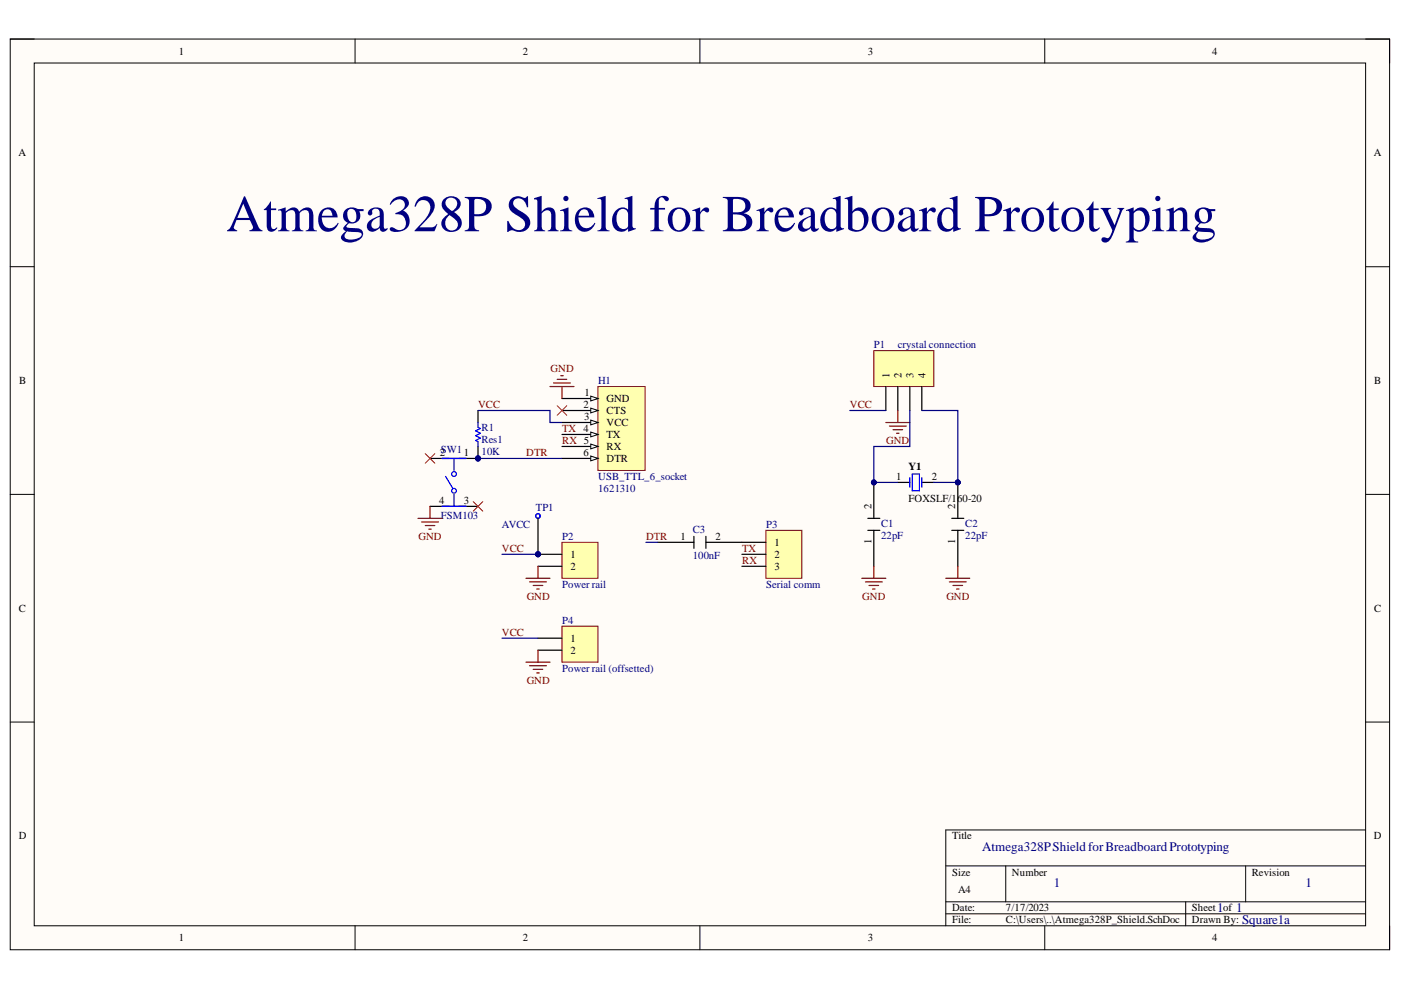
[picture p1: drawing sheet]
<svg xmlns="http://www.w3.org/2000/svg" width="297mm" height="210mm" viewBox="0 0 297 210" stroke-linecap="round" stroke-linejoin="round" font-family="sans-serif">
<defs><g id="words">
<text font-size="11" fill="#000080" x="48" y="49">Atmega328P Shield for Breadboard Prototyping</text>
<g font-size="2.8" fill="#000080">
<text x="208.2" y="180.4">Atmega328PShieldforBreadboardPrototyping</text>
<text x="223.4" y="188.1">1</text>
<text x="276.8" y="188.1">1</text>
<text x="258" y="193.4">1</text>
<text x="262.1" y="193.4">1</text>
<text x="263.4" y="195.9">Square1a</text>
</g>
<g font-size="2.3">
<text x="37.9" y="11.6">1</text>
<text x="110.8" y="11.6">2</text>
<text x="184" y="11.6">3</text>
<text x="257" y="11.6">4</text>
<text x="3.9" y="33.1">A</text>
<text x="291.3" y="33.1">A</text>
<text x="4.1" y="81.4">B</text>
<text x="123.9" y="83.9">1</text>
<text x="188.6" y="80.1" transform="rotate(-90 188.6 80.1)">1</text>
<text x="191.1" y="80.1" transform="rotate(-90 191.1 80.1)">2</text>
<text x="193.7" y="80.1" transform="rotate(-90 193.7 80.1)">3</text>
<text x="196.2" y="80.1" transform="rotate(-90 196.2 80.1)">4</text>
<text x="291.4" y="81.4">B</text>
<text x="123.7" y="86.5">2</text>
<text x="123.9" y="89">3</text>
<text x="128.6" y="85.2">GND</text>
<text x="128.6" y="87.7">CTS</text>
<text x="128.6" y="90.3">VCC</text>
<text x="128.6" y="92.9">TX</text>
<text x="128.6" y="95.4">RX</text>
<text x="93.2" y="96.7">2</text>
<text x="98.3" y="96.7">1</text>
<text x="123.7" y="96.7">6</text>
<text x="128.6" y="98">DTR</text>
<text x="190" y="101.8">1</text>
<text x="192.6" y="99.7">Y1</text>
<text x="197.5" y="101.8">2</text>
<text x="93.1" y="106.8">4</text>
<text x="98.3" y="106.8">3</text>
<text x="184.8" y="107.9" transform="rotate(-90 184.8 107.9)">2</text>
<text x="192.6" y="106.3">FOXSLF/160-20</text>
<text x="202.5" y="107.9" transform="rotate(-90 202.5 107.9)">2</text>
<text x="121" y="118.3">1</text>
<text x="144.2" y="114.5">1</text>
<text x="151.7" y="114.5">2</text>
<text x="164.2" y="115.7">1</text>
<text x="164.2" y="118.3">2</text>
<text x="184.8" y="115.3" transform="rotate(-90 184.8 115.3)">1</text>
<text x="202.5" y="115.3" transform="rotate(-90 202.5 115.3)">1</text>
<text x="121" y="120.8">2</text>
<text x="164.2" y="120.8">3</text>
<text x="4" y="129.7">C</text>
<text x="291.4" y="129.7">C</text>
<text x="121" y="136.1">1</text>
<text x="121" y="138.6">2</text>
<text x="4" y="177.9">D</text>
<text x="201.9" y="177.9">Title</text>
<text x="291.3" y="177.9">D</text>
<text x="201.9" y="185.6">Size</text>
<text x="214.5" y="185.6">Number</text>
<text x="265.4" y="185.6">Revision</text>
<text x="203.1" y="189.4">A4</text>
<text x="201.9" y="193.2">Date:</text>
<text x="201.9" y="195.8">File:</text>
<text x="213.3" y="193.2">7/17/2023</text>
<text x="213.3" y="195.8">C:\Users\..\Atmega328P_Shield.SchDoc</text>
<text x="252.7" y="193.2">Sheet of</text>
<text x="252.7" y="195.8">Drawn By:</text>
<text x="37.9" y="199.6">1</text>
<text x="110.8" y="199.6">2</text>
<text x="184" y="199.6">3</text>
<text x="257" y="199.6">4</text>
</g>
<g font-size="2.3" fill="#000080">
<text x="185.3" y="73.8">P1</text>
<text x="190.4" y="73.8">crystal connection</text>
<text x="126.8" y="81.4">H1</text>
<text x="93.5" y="95.9">SW1</text>
<text x="102.1" y="91.3">R1</text>
<text x="102.1" y="93.9">Res1</text>
<text x="102.1" y="96.5">10K</text>
<text x="126.8" y="101.8">USB_TTL_6_socket</text>
<text x="126.8" y="104.3">1621310</text>
<text x="93.5" y="110.1">FSM103</text>
<text x="106.4" y="111.9">AVCC</text>
<text x="113.6" y="108.4">TP1</text>
<text x="146.9" y="112.9">C3</text>
<text x="162.4" y="111.9">P3</text>
<text x="186.8" y="111.7">C1</text>
<text x="204.7" y="111.7">C2</text>
<text x="119.2" y="114.5">P2</text>
<text x="146.9" y="118.5">100nF</text>
<text x="186.8" y="114.2">22pF</text>
<text x="204.7" y="114.2">22pF</text>
<text x="119.2" y="124.6">Power rail</text>
<text x="162.4" y="124.6">Serial comm</text>
<text x="119.2" y="132.2">P4</text>
<text x="119.2" y="142.4">Power rail (offsetted)</text>
</g>
<g font-size="2.3" fill="#800000">
<text x="116.7" y="78.9">GND</text>
<text x="101.4" y="86.5">VCC</text>
<text x="180.2" y="86.5">VCC</text>
<text x="119.2" y="91.5">TX 4</text>
<text x="119.2" y="94.2">RX 5</text>
<text x="187.9" y="94.2">GND</text>
<text x="111.6" y="96.7">DTR</text>
<text x="88.7" y="114.5">GND</text>
<text x="106.4" y="117">VCC</text>
<text x="137" y="114.5">DTR</text>
<text x="157.4" y="117">TX</text>
<text x="157.4" y="119.5">RX</text>
<text x="111.7" y="127.1">GND</text>
<text x="182.8" y="127.1">GND</text>
<text x="200.7" y="127.1">GND</text>
<text x="106.4" y="134.7">VCC</text>
<text x="111.7" y="145">GND</text>
</g>
</g></defs>
<path d="M2.2 8.3h292.4v193.1h-292.4z" fill-rule="evenodd" fill="#fffcf8"/>
<path d="M2.2 8.3h292.4v193.1h-292.4z" fill="none" stroke="#000" stroke-width=".21"/>
<path d="M7.3 13.4h282.2v182.9h-282.2z" fill-rule="evenodd" fill="#fffcf8"/>
<g fill="none" stroke="#000" stroke-width=".21">
<path d="M2.2 8.3h5.1M7.3 13.4h282.2v182.9h-282.2zM75.3 8.3v5.1M148.4 8.3v5.1M221.5 8.3v5.1M289.5 8.3h5.1v5.1M2.2 56.5h5.1M289.5 56.6h5.1M2.2 104.8h5.1M289.5 104.8h5.1M2.2 153.1h5.1M289.5 153.1h5.1"/>
<path d="M289.5 176h-89v20.3M75.3 196.3v5.1M148.4 196.3v5.1M200.5 183.6h89M200.5 191.2h89M200.5 193.8h89M213.2 183.6v7.6M221.5 196.3v5.1M251.4 191.2v5.1M264.1 183.6v7.6M294.6 196.3v5.1"/>
</g>
<path d="M190.4 102.3h2.5M195.4 102.3h2.6" fill="none" stroke="#000" stroke-width=".26"/>
<path d="M192.9 101.3v2M193.4 100.5h1.5v3.6h-1.5zM195.4 101.3v2" fill="none" stroke="#00f" stroke-width=".26"/>
<circle cx="101.3" cy="97.2" r=".51" fill="#000080"/>
<circle cx="101.3" cy="97.2" r=".51" fill="none" stroke="#000080" stroke-width=".21"/>
<path d="M91.2 97.2h10.1M91.2 107.4h10.1" fill="none" stroke="#000" stroke-width=".26"/>
<circle cx="101.3" cy="97.2" r=".51" fill="#000080"/>
<circle cx="101.3" cy="97.2" r=".51" fill="none" stroke="#000080" stroke-width=".21"/>
<g fill="none" stroke="#00f" stroke-width=".26">
<path d="M93.7 97.2h5.1M96.3 97.2v2.5M93.7 107.4h5.1M94.5 101l1.5 2.6M96.3 104.8v2.6"/>
<circle cx="96.3" cy="104.1" r=".51"/>
<circle cx="96.3" cy="100.5" r=".51"/>
</g>
<circle cx="185.3" cy="102.3" r=".51" fill="#000080"/>
<circle cx="185.3" cy="102.3" r=".51" fill="none" stroke="#000080" stroke-width=".21"/>
<path d="M184 112.4h2.5M184 109.9h2.5M185.3 102.3v7.6" fill="none" stroke="#000" stroke-width=".26"/>
<circle cx="185.3" cy="102.3" r=".51" fill="#000080"/>
<circle cx="185.3" cy="102.3" r=".51" fill="none" stroke="#000080" stroke-width=".21"/>
<path d="M185.3 112.4v7.7" fill="none" stroke="#000" stroke-width=".26"/>
<circle cx="203.1" cy="102.3" r=".51" fill="#000080"/>
<circle cx="203.1" cy="102.3" r=".51" fill="none" stroke="#000080" stroke-width=".21"/>
<path d="M201.8 112.4h2.5M201.8 109.9h2.5M203.1 102.3v7.6" fill="none" stroke="#000" stroke-width=".26"/>
<circle cx="203.1" cy="102.3" r=".51" fill="#000080"/>
<circle cx="203.1" cy="102.3" r=".51" fill="none" stroke="#000080" stroke-width=".21"/>
<path d="M203.1 112.4v7.7" fill="none" stroke="#000" stroke-width=".26"/>
<path d="M126.8 82h10v17.7h-10z" fill-rule="evenodd" fill="#ffffb0"/>
<path d="M126.8 82h10v17.7h-10z" fill="none" stroke="#800000" stroke-width=".21"/>
<path d="M119.2 84.5h7.6" fill="none" stroke="#000" stroke-width=".26"/>
<path d="M125.3 84l1.5 .5-1.5 .5z" fill="#f8fcff"/>
<path d="M125.3 84l1.5 .5-1.5 .5z" fill="none" stroke="#000" stroke-width=".21"/>
<path d="M119.2 87h7.6" fill="none" stroke="#000" stroke-width=".26"/>
<path d="M125.3 86.5l1.5 .5-1.5 .5z" fill="#f8fcff"/>
<path d="M125.3 86.5l1.5 .5-1.5 .5z" fill="none" stroke="#000" stroke-width=".21"/>
<path d="M119.2 89.6h7.6" fill="none" stroke="#000" stroke-width=".26"/>
<path d="M125.3 89.1l1.5 .5-1.5 .5z" fill="#f8fcff"/>
<path d="M125.3 89.1l1.5 .5-1.5 .5z" fill="none" stroke="#000" stroke-width=".21"/>
<path d="M119.2 92.1h7.6" fill="none" stroke="#000" stroke-width=".26"/>
<path d="M125.3 91.6l1.5 .5-1.5 .5z" fill="#f8fcff"/>
<path d="M125.3 91.6l1.5 .5-1.5 .5z" fill="none" stroke="#000" stroke-width=".21"/>
<path d="M119.2 94.7h7.6" fill="none" stroke="#000" stroke-width=".26"/>
<path d="M125.3 94.2l1.5 .5-1.5 .5z" fill="#f8fcff"/>
<path d="M125.3 94.2l1.5 .5-1.5 .5z" fill="none" stroke="#000" stroke-width=".21"/>
<path d="M119.2 97.2h7.6" fill="none" stroke="#000" stroke-width=".26"/>
<path d="M125.3 96.7l1.5 .5-1.5 .5z" fill="#f8fcff"/>
<path d="M125.3 96.7l1.5 .5-1.5 .5z" fill="none" stroke="#000" stroke-width=".21"/>
<path d="M185.3 74.3h12.7v7.7h-12.7z" fill-rule="evenodd" fill="#ffffb0"/>
<path d="M185.3 74.3h12.7v7.7h-12.7z" fill="none" stroke="#800000" stroke-width=".21"/>
<path d="M187.8 82v5M190.4 82v5M192.9 82v5M195.4 82v5" fill="none" stroke="#000" stroke-width=".26"/>
<circle cx="114.1" cy="117.5" r=".51" fill="#000080"/>
<circle cx="114.1" cy="117.5" r=".51" fill="none" stroke="#000080" stroke-width=".21"/>
<path d="M119.2 115h7.6v7.6h-7.6z" fill-rule="evenodd" fill="#ffffb0"/>
<path d="M119.2 115h7.6v7.6h-7.6z" fill="none" stroke="#800000" stroke-width=".21"/>
<path d="M114.1 117.5h5.1" fill="none" stroke="#000" stroke-width=".26"/>
<circle cx="114.1" cy="117.5" r=".51" fill="#000080"/>
<circle cx="114.1" cy="117.5" r=".51" fill="none" stroke="#000080" stroke-width=".21"/>
<path d="M114.1 120.1h5.1" fill="none" stroke="#000" stroke-width=".26"/>
<g fill="none" stroke="#800000" stroke-width=".26">
<path d="M187.8 89.6h5.1M188.6 90.3h3.5M189.3 91.1h2.1M190.1 91.9h.5M190.4 87v2.6M182.7 122.6h5.1M183.5 123.4h3.6M184.3 124.1h2M185 124.9h.5M185.3 120.1v2.5M200.5 122.6h5.1M201.3 123.4h3.6"/>
<path d="M202 124.1h2.1M202.8 124.9h.5M203.1 120.1v2.5"/>
</g>
<circle cx="101.3" cy="97.2" r=".51" fill="#000080"/>
<circle cx="101.3" cy="97.2" r=".51" fill="none" stroke="#000080" stroke-width=".21"/>
<path d="M101.3 94.7v2.5" fill="none" stroke="#000" stroke-width=".26"/>
<circle cx="101.3" cy="97.2" r=".51" fill="#000080"/>
<circle cx="101.3" cy="97.2" r=".51" fill="none" stroke="#000080" stroke-width=".21"/>
<path d="M101.3 87v2.6" fill="none" stroke="#000" stroke-width=".26"/>
<path d="M101.3 89.6v1l.6 .2-1.1 .6 1.1 .5-1.1 .5 1.1 .5-1.1 .5 .5 .2v1.1" fill="none" stroke="#00f" stroke-width=".26"/>
<path d="M118.9 79.7h.5M116.6 82h5.1M117.4 81.2h3.5M118.1 80.4h2.1M119.2 82v2.5M88.6 109.9h5.1M89.4 110.7h3.6M90.2 111.4h2M90.9 112.2h.5M91.2 107.4v2.5" fill="none" stroke="#800000" stroke-width=".26"/>
<path d="M90.2 96.2l2 2M92.2 96.2l-2 2M118.1 86l2.1 2.1M120.2 86l-2.1 2.1M100.3 106.3l2.1 2.1M102.4 106.3l-2.1 2.1" fill="none" stroke="#f00" stroke-width=".21"/>
<path d="M162.4 112.4h7.6v10.2h-7.6z" fill-rule="evenodd" fill="#ffffb0"/>
<path d="M162.4 112.4h7.6v10.2h-7.6z" fill="none" stroke="#800000" stroke-width=".21"/>
<path d="M139.5 115h7.6M147.1 113.7v2.6M149.7 115h12.7M149.7 113.7v2.6M157.3 117.5h5.1M157.3 120.1h5.1" fill="none" stroke="#000" stroke-width=".26"/>
<circle cx="114.1" cy="117.5" r=".51" fill="#000080"/>
<circle cx="114.1" cy="117.5" r=".51" fill="none" stroke="#000080" stroke-width=".21"/>
<circle cx="114.1" cy="109.4" r=".49" fill="none" stroke="#00f" stroke-width=".26"/>
<path d="M114.1 109.9v7.6" fill="none" stroke="#000" stroke-width=".26"/>
<circle cx="114.1" cy="117.5" r=".51" fill="#000080"/>
<circle cx="114.1" cy="117.5" r=".51" fill="none" stroke="#000080" stroke-width=".21"/>
<path d="M119.2 132.8h7.6v7.6h-7.6z" fill-rule="evenodd" fill="#ffffb0"/>
<path d="M119.2 132.8h7.6v7.6h-7.6z" fill="none" stroke="#800000" stroke-width=".21"/>
<path d="M114.1 135.3h5.1M114.1 137.9h5.1" fill="none" stroke="#000" stroke-width=".26"/>
<path d="M111.5 122.6h5.1M112.3 123.4h3.5M113 124.1h2.1M113.8 124.9h.5M114.1 120.1v2.5M114.1 137.9v2.5M111.5 140.4h5.1M112.3 141.2h3.5M113 141.9h2.1M113.8 142.7h.5" fill="none" stroke="#800000" stroke-width=".26"/>
<path d="M195.4 87h7.7v15.3h-5.1" fill="none" stroke="#000080" stroke-width=".26"/>
<circle cx="203.1" cy="102.3" r=".51" fill="#000080"/>
<circle cx="203.1" cy="102.3" r=".51" fill="none" stroke="#000080" stroke-width=".21"/>
<path d="M192.9 87v7.7h-7.6v7.6h5.1" fill="none" stroke="#000080" stroke-width=".26"/>
<circle cx="185.3" cy="102.3" r=".51" fill="#000080"/>
<circle cx="185.3" cy="102.3" r=".51" fill="none" stroke="#000080" stroke-width=".21"/>
<path d="M101.3 87h15.3v2.6h2.6M180.2 87h7.6M106.4 117.5h7.7" fill="none" stroke="#000080" stroke-width=".26"/>
<circle cx="114.1" cy="117.5" r=".51" fill="#000080"/>
<circle cx="114.1" cy="117.5" r=".51" fill="none" stroke="#000080" stroke-width=".21"/>
<path d="M101.3 97.2h17.9" fill="none" stroke="#000080" stroke-width=".26"/>
<circle cx="101.3" cy="97.2" r=".51" fill="#000080"/>
<circle cx="101.3" cy="97.2" r=".51" fill="none" stroke="#000080" stroke-width=".21"/>
<path d="M136.9 115h2.6M106.4 135.3h7.7" fill="none" stroke="#000080" stroke-width=".26"/>
<use href="#words"/>
</svg>
